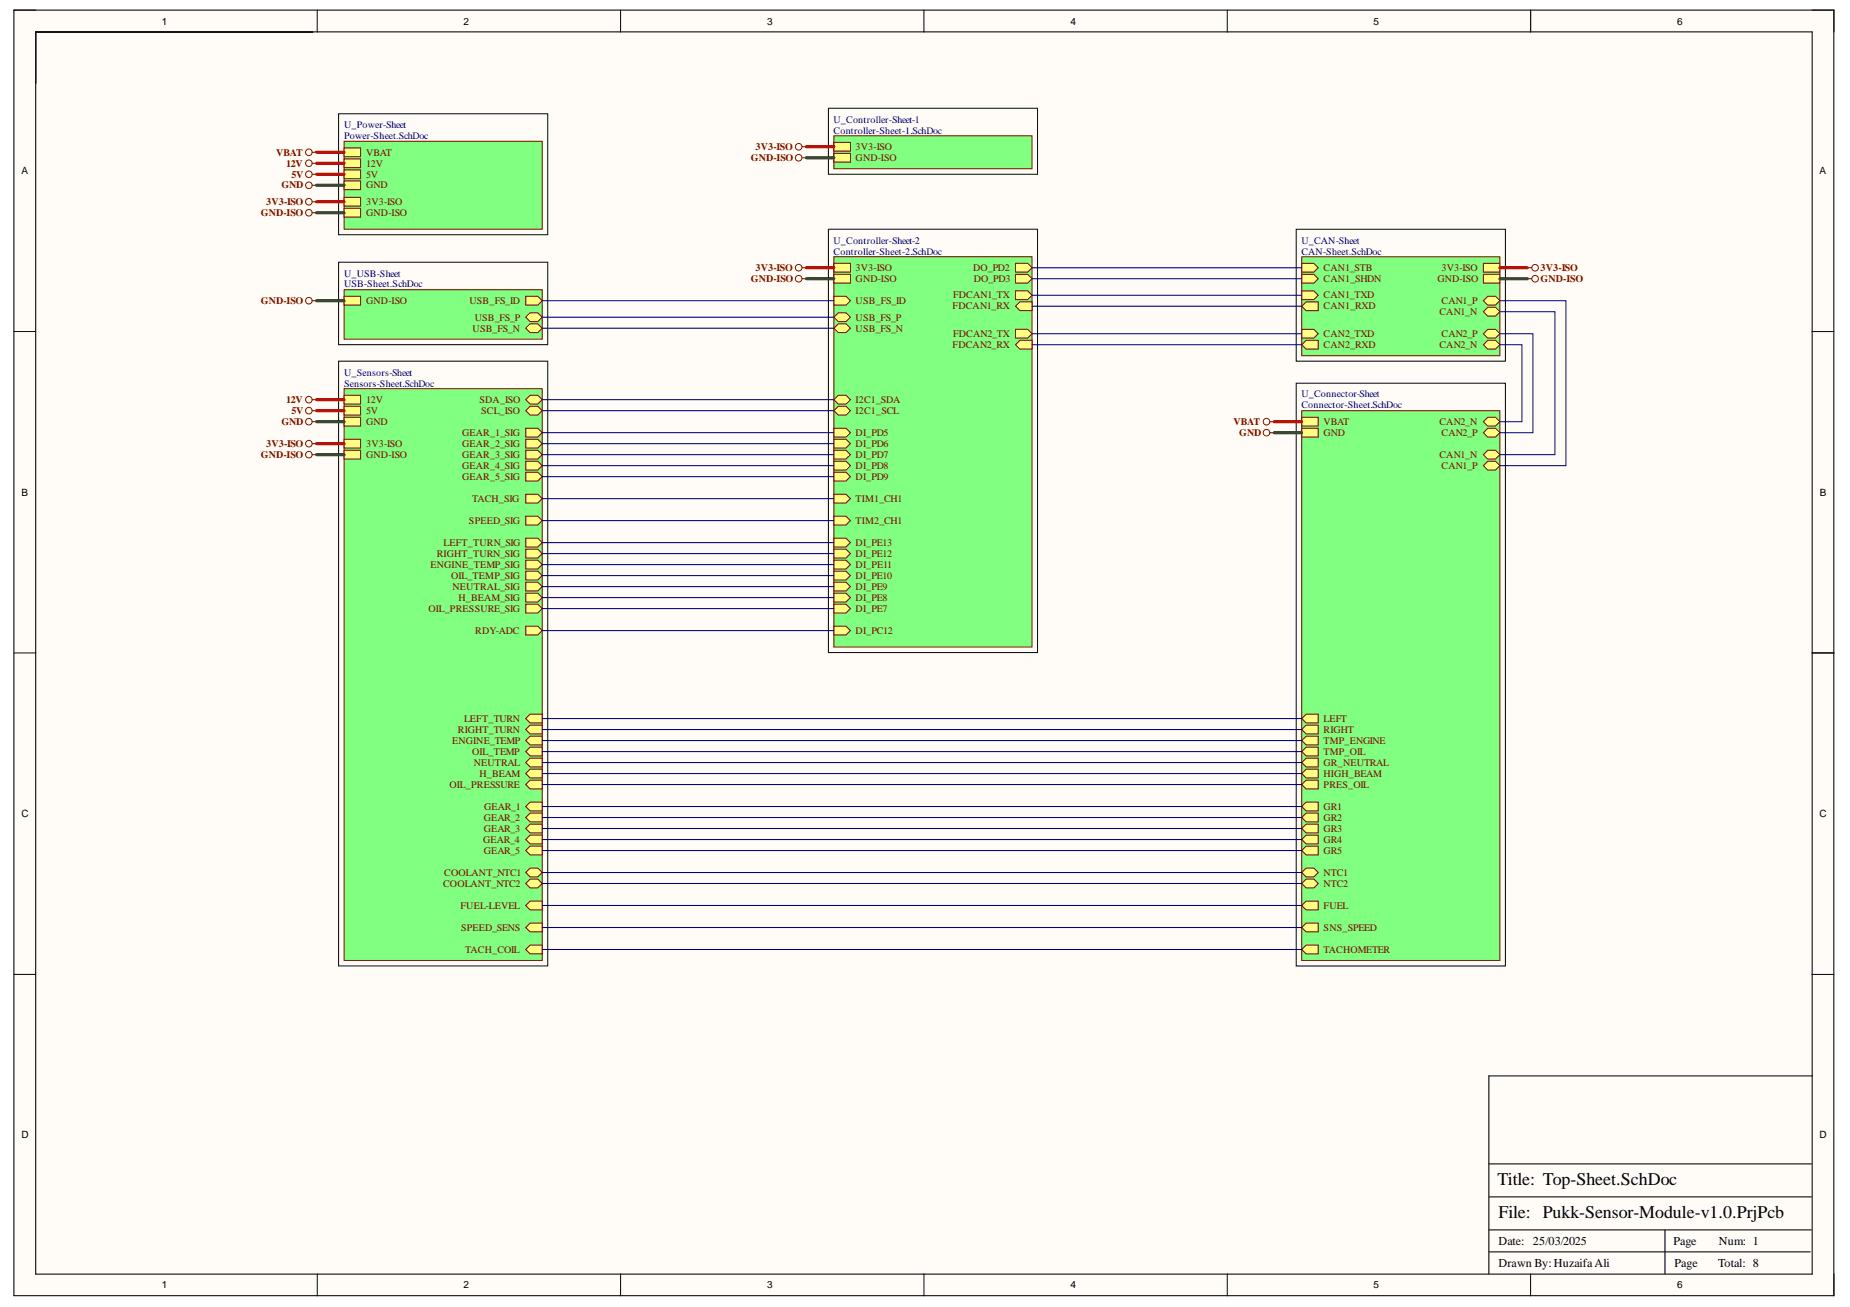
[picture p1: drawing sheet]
<svg xmlns="http://www.w3.org/2000/svg" width="297mm" height="210mm" viewBox="0 0 297 210" stroke-linecap="round" stroke-linejoin="round" font-family="sans-serif">
<defs><g id="words">
<g font-size="2.9">
<text x="240.4" y="190.4">Title: Top-Sheet.SchDoc</text>
<text x="240.6" y="195.7">File: Pukk-Sensor-Module-v1.0.PrjPcb</text>
</g>
<g font-size="1.9">
<text x="240.6" y="203.5">Drawn By:HuzaifaAli</text>
<text x="240.6" y="199.9">Date: 25/03/2025</text>
<text x="268.7" y="199.9">Page</text>
<text x="268.9" y="203.5">Page</text>
<text x="275.9" y="203.5">Total: 8</text>
<text x="276" y="199.9">Num: 1</text>
</g>
<g font-size="1.6">
<text x="26" y="4">1</text>
<text x="74.4" y="4">2</text>
<text x="123.2" y="4">3</text>
<text x="171.9" y="4">4</text>
<text x="220.5" y="4">5</text>
<text x="269.3" y="4">6</text>
<text x="3.5" y="28">A</text>
<text x="292.1" y="28">A</text>
<text x="3.5" y="79.6">B</text>
<text x="292.2" y="79.6">B</text>
<text x="3.5" y="131.3">C</text>
<text x="292.1" y="131.3">C</text>
<text x="3.5" y="182.8">D</text>
<text x="292.1" y="182.8">D</text>
<text x="26" y="206.9">1</text>
<text x="74.4" y="206.9">2</text>
<text x="123.2" y="206.9">3</text>
<text x="171.9" y="206.9">4</text>
<text x="220.5" y="206.9">5</text>
<text x="269.3" y="206.9">6</text>
</g>
<g font-size="1.6" fill="#000080">
<text x="55.2" y="20.6">U_Power-Sheet</text>
<text x="55.2" y="22.3">Power-Sheet.SchDoc</text>
<text x="133.8" y="19.7">U_Controller-Sheet-1</text>
<text x="133.8" y="21.5">Controller-Sheet-1.SchDoc</text>
<text x="133.8" y="39.1">U_Controller-Sheet-2</text>
<text x="133.8" y="40.9">Controller-Sheet-2.SchDoc</text>
<text x="209" y="39.1">U_CAN-Sheet</text>
<text x="209" y="40.9">CAN-Sheet.SchDoc</text>
<text x="55.2" y="44.5">U_USB-Sheet</text>
<text x="55.2" y="46.1">USB-Sheet.SchDoc</text>
<text x="55.2" y="60.4">U_Sensors-Sheet</text>
<text x="55.2" y="62.1">Sensors-Sheet.SchDoc</text>
<text x="209" y="63.8">U_Connector-Sheet</text>
<text x="209" y="65.6">Connector-Sheet.SchDoc</text>
</g>
<g font-size="1.6" fill="#800000">
<text x="44.3" y="25">VBAT</text>
<text x="45.9" y="26.8">12V</text>
<text x="46.8" y="28.6">5V</text>
<text x="58.8" y="26.8">12V</text>
<text x="58.8" y="25">VBAT</text>
<text x="58.8" y="28.6">5V</text>
<text x="120.6" y="25.9">GND-ISO</text>
<text x="121.3" y="24.1">3V3-ISO</text>
<text x="137.4" y="24.1">3V3-ISO</text>
<text x="137.4" y="25.9">GND-ISO</text>
<text x="41.9" y="34.7">GND-ISO</text>
<text x="42.7" y="33">3V3-ISO</text>
<text x="45.2" y="30.3">GND</text>
<text x="58.8" y="30.3">GND</text>
<text x="58.8" y="33">3V3-ISO</text>
<text x="58.8" y="34.7">GND-ISO</text>
<text x="120.6" y="45.3">GND-ISO</text>
<text x="121.3" y="43.5">3V3-ISO</text>
<text x="137.4" y="43.5">3V3-ISO</text>
<text x="137.4" y="45.3">GND-ISO</text>
<text x="153" y="47.9">FDCAN1_TX</text>
<text x="156.3" y="43.5">DO_PD2</text>
<text x="156.3" y="45.3">DO_PD3</text>
<text x="212.5" y="43.5">CAN1_STB</text>
<text x="212.5" y="47.9">CAN1_TXD</text>
<text x="212.5" y="45.3">CAN1_SHDN</text>
<text x="230.8" y="45.3">GND-ISO</text>
<text x="231.5" y="43.5">3V3-ISO</text>
<text x="247.4" y="45.3">GND-ISO</text>
<text x="247.4" y="43.5">3V3-ISO</text>
<text x="41.9" y="48.9">GND-ISO</text>
<text x="58.8" y="48.9">GND-ISO</text>
<text x="75.4" y="48.9">USB_FS_ID</text>
<text x="75.9" y="53.3">USB_FS_N</text>
<text x="76.2" y="51.5">USB_FS_P</text>
<text x="137.4" y="48.9">USB_FS_ID</text>
<text x="137.4" y="53.3">USB_FS_N</text>
<text x="137.4" y="51.5">USB_FS_P</text>
<text x="153" y="49.7">FDCAN1_RX</text>
<text x="212.5" y="49.7">CAN1_RXD</text>
<text x="231.1" y="50.6">CAN1_N</text>
<text x="231.5" y="48.9">CAN1_P</text>
<text x="153" y="55.9">FDCAN2_RX</text>
<text x="153" y="54.2">FDCAN2_TX</text>
<text x="212.5" y="54.2">CAN2_TXD</text>
<text x="212.5" y="55.9">CAN2_RXD</text>
<text x="231.1" y="55.9">CAN2_N</text>
<text x="231.5" y="54.2">CAN2_P</text>
<text x="45.9" y="64.7">12V</text>
<text x="58.8" y="64.7">12V</text>
<text x="77" y="64.7">SDA_ISO</text>
<text x="137.4" y="64.7">I2C1_SDA</text>
<text x="42.7" y="71.8">3V3-ISO</text>
<text x="45.2" y="68.3">GND</text>
<text x="46.8" y="66.5">5V</text>
<text x="58.8" y="68.3">GND</text>
<text x="58.8" y="71.8">3V3-ISO</text>
<text x="58.8" y="66.5">5V</text>
<text x="74.2" y="70.1">GEAR_1_SIG</text>
<text x="74.2" y="71.8">GEAR_2_SIG</text>
<text x="77.2" y="66.5">SCL_ISO</text>
<text x="137.4" y="66.5">I2C1_SCL</text>
<text x="137.4" y="70.1">DI_PD5</text>
<text x="137.4" y="71.8">DI_PD6</text>
<text x="198" y="68.3">VBAT</text>
<text x="199" y="70.1">GND</text>
<text x="212.5" y="70.1">GND</text>
<text x="212.5" y="68.3">VBAT</text>
<text x="231.1" y="68.3">CAN2_N</text>
<text x="231.5" y="70.1">CAN2_P</text>
<text x="41.9" y="73.5">GND-ISO</text>
<text x="58.8" y="73.5">GND-ISO</text>
<text x="74.2" y="75.3">GEAR_4_SIG</text>
<text x="74.2" y="77.1">GEAR_5_SIG</text>
<text x="74.2" y="73.5">GEAR_3_SIG</text>
<text x="137.4" y="73.5">DI_PD7</text>
<text x="137.4" y="75.3">DI_PD8</text>
<text x="137.4" y="77.1">DI_PD9</text>
<text x="231.1" y="73.5">CAN1_N</text>
<text x="231.5" y="75.3">CAN1_P</text>
<text x="75.8" y="80.6">TACH_SIG</text>
<text x="137.4" y="80.6">TIM1_CH1</text>
<text x="70.1" y="89.4">RIGHT_TURN_SIG</text>
<text x="71.2" y="87.7">LEFT_TURN_SIG</text>
<text x="75.3" y="84.2">SPEED_SIG</text>
<text x="137.4" y="84.2">TIM2_CH1</text>
<text x="137.4" y="89.4">DI_PE12</text>
<text x="137.4" y="87.7">DI_PE13</text>
<text x="69.1" y="91.2">ENGINE_TEMP_SIG</text>
<text x="72.4" y="93">OIL_TEMP_SIG</text>
<text x="72.7" y="94.8">NEUTRAL_SIG</text>
<text x="137.4" y="94.8">DI_PE9</text>
<text x="137.4" y="93">DI_PE10</text>
<text x="137.4" y="91.2">DI_PE11</text>
<text x="68.8" y="98.3">OIL_PRESSURE_SIG</text>
<text x="73.6" y="96.5">H_BEAM_SIG</text>
<text x="76.3" y="101.9">RDY-ADC</text>
<text x="137.4" y="101.9">DI_PC12</text>
<text x="137.4" y="98.3">DI_PE7</text>
<text x="137.4" y="96.5">DI_PE8</text>
<text x="72.6" y="119.4">ENGINE_TEMP</text>
<text x="73.5" y="117.7">RIGHT_TURN</text>
<text x="74.5" y="116">LEFT_TURN</text>
<text x="212.5" y="116">LEFT</text>
<text x="212.5" y="117.7">RIGHT</text>
<text x="212.5" y="119.4">TMP_ENGINE</text>
<text x="75.8" y="121.2">OIL_TEMP</text>
<text x="76.1" y="123">NEUTRAL</text>
<text x="77" y="124.8">H_BEAM</text>
<text x="212.5" y="121.2">TMP_OIL</text>
<text x="212.5" y="123">GR_NEUTRAL</text>
<text x="212.5" y="124.8">HIGH_BEAM</text>
<text x="72.2" y="126.5">OIL_PRESSURE</text>
<text x="77.7" y="131.9">GEAR_2</text>
<text x="77.7" y="130.1">GEAR_1</text>
<text x="212.5" y="130.1">GR1</text>
<text x="212.5" y="131.9">GR2</text>
<text x="212.5" y="126.5">PRES_OIL</text>
<text x="77.6" y="135.4">GEAR_4</text>
<text x="77.7" y="137.1">GEAR_5</text>
<text x="77.7" y="133.6">GEAR_3</text>
<text x="212.5" y="133.6">GR3</text>
<text x="212.5" y="135.4">GR4</text>
<text x="212.5" y="137.1">GR5</text>
<text x="71.1" y="142.4">COOLANT_NTC2</text>
<text x="71.3" y="140.7">COOLANT_NTC1</text>
<text x="212.5" y="140.7">NTC1</text>
<text x="212.5" y="142.4">NTC2</text>
<text x="73.9" y="146">FUEL-LEVEL</text>
<text x="74" y="149.5">SPEED_SENS</text>
<text x="212.5" y="149.5">SNS_SPEED</text>
<text x="212.5" y="146">FUEL</text>
<text x="74.7" y="153">TACH_COIL</text>
<text x="212.5" y="153">TACHOMETER</text>
</g>
</g></defs>
<g fill="#fffcf8">
<path d="M2.2 1.6h292.3v206.5h-292.3z" fill-rule="evenodd"/>
<path d="M5.8 5.2h285.1v199.4h-285.1z" fill-rule="evenodd"/>
</g>
<g fill="none" stroke="#000" stroke-width=".16">
<path d="M2.2 1.6h3.6M50.9 1.6v3.6M99.6 1.6v3.6M148.3 1.6v3.6M197 1.6v3.6M245.8 1.6v3.6M290.9 1.6h3.6v3.6M2.2 53.2h3.6M290.9 53.3h3.6M2.2 104.9h3.6M290.9 104.9h3.6M2.2 156.5h3.6"/>
<path d="M290.9 156.5h3.6M50.9 204.6v3.5M99.6 204.6v3.5M148.4 204.6v3.5M197 204.6v3.5M245.8 204.6v3.5M294.5 204.6v3.5"/>
</g>
<path d="M2.2 1.6h292.2v206.5h-292.2zM5.7 5.1h285.3v199.5h-285.3zM245.8 1.6v3.5M291 104.9h3.5M291 172.8h-51.9v31.8M239.1 197.5h51.7M239.1 192.2h51.7M239.1 186.9h51.7M267.3 197.5v7.1M239.1 201.1h51.6" fill="none" stroke="#000" stroke-width=".17"/>
<path d="M55.2 22.7h31.9v14.1h-31.9z" fill-rule="evenodd" fill="#80ff80"/>
<path d="M55.2 22.7h31.9v14.1h-31.9z" fill="none" stroke="#800000" stroke-width=".16"/>
<path d="M55.2 29h2.7v1.5h-2.7z" fill-rule="evenodd" fill="#ffff80"/>
<path d="M55.2 29h2.7v1.5h-2.7z" fill="none" stroke="#800000" stroke-width=".16"/>
<path d="M55.2 31.7h2.7v1.4h-2.7z" fill-rule="evenodd" fill="#ffff80"/>
<path d="M55.2 31.7h2.7v1.4h-2.7z" fill="none" stroke="#800000" stroke-width=".16"/>
<path d="M55.2 25.5h2.7v1.4h-2.7z" fill-rule="evenodd" fill="#ffff80"/>
<path d="M55.2 25.5h2.7v1.4h-2.7z" fill="none" stroke="#800000" stroke-width=".16"/>
<path d="M55.2 23.7h2.7v1.5h-2.7z" fill-rule="evenodd" fill="#ffff80"/>
<path d="M55.2 23.7h2.7v1.5h-2.7z" fill="none" stroke="#800000" stroke-width=".16"/>
<path d="M55.2 33.5h2.7v1.4h-2.7z" fill-rule="evenodd" fill="#ffff80"/>
<path d="M55.2 33.5h2.7v1.4h-2.7z" fill="none" stroke="#800000" stroke-width=".16"/>
<path d="M55.2 27.3h2.7v1.4h-2.7z" fill-rule="evenodd" fill="#ffff80"/>
<path d="M55.2 27.3h2.7v1.4h-2.7z" fill="none" stroke="#800000" stroke-width=".16"/>
<path d="M133.9 21.8h31.8v5.3h-31.8z" fill-rule="evenodd" fill="#80ff80"/>
<path d="M133.9 21.8h31.8v5.3h-31.8z" fill="none" stroke="#800000" stroke-width=".16"/>
<path d="M133.9 22.9h2.6v1.4h-2.6z" fill-rule="evenodd" fill="#ffff80"/>
<path d="M133.9 22.9h2.6v1.4h-2.6z" fill="none" stroke="#800000" stroke-width=".16"/>
<path d="M133.9 24.6h2.6v1.4h-2.6z" fill-rule="evenodd" fill="#ffff80"/>
<path d="M133.9 24.6h2.6v1.4h-2.6z" fill="none" stroke="#800000" stroke-width=".16"/>
<path d="M133.9 41.2h31.8v62.7h-31.8z" fill-rule="evenodd" fill="#80ff80"/>
<path d="M133.9 41.2h31.8v62.7h-31.8z" fill="none" stroke="#800000" stroke-width=".16"/>
<path d="M133.9 47.6h1.9l.7 .7-.7 .7h-1.9z" fill-rule="evenodd" fill="#ffff80"/>
<path d="M133.9 47.6h1.9l.7 .7-.7 .7h-1.9z" fill="none" stroke="#800000" stroke-width=".16"/>
<path d="M133.9 52.7l.7-.7h1.2l.7 .7-.7 .7h-1.2z" fill-rule="evenodd" fill="#ffff80"/>
<path d="M133.9 52.7l.7-.7h1.2l.7 .7-.7 .7h-1.2z" fill="none" stroke="#800000" stroke-width=".16"/>
<path d="M133.9 50.9l.7-.7h1.2l.7 .7-.7 .7h-1.2z" fill-rule="evenodd" fill="#ffff80"/>
<path d="M133.9 50.9l.7-.7h1.2l.7 .7-.7 .7h-1.2z" fill="none" stroke="#800000" stroke-width=".16"/>
<path d="M163.8 48.5h1.9v1.4h-1.9l-.7-.7z" fill-rule="evenodd" fill="#ffff80"/>
<path d="M163.8 48.5h1.9v1.4h-1.9l-.7-.7z" fill="none" stroke="#800000" stroke-width=".16"/>
<path d="M163.1 46.7h1.9l.7 .7-.7 .7h-1.9z" fill-rule="evenodd" fill="#ffff80"/>
<path d="M163.1 46.7h1.9l.7 .7-.7 .7h-1.9z" fill="none" stroke="#800000" stroke-width=".16"/>
<path d="M163.8 54.7h1.9v1.4h-1.9l-.7-.7z" fill-rule="evenodd" fill="#ffff80"/>
<path d="M163.8 54.7h1.9v1.4h-1.9l-.7-.7z" fill="none" stroke="#800000" stroke-width=".16"/>
<path d="M163.1 52.9h1.9l.7 .7-.7 .7h-1.9z" fill-rule="evenodd" fill="#ffff80"/>
<path d="M163.1 52.9h1.9l.7 .7-.7 .7h-1.9z" fill="none" stroke="#800000" stroke-width=".16"/>
<path d="M163.1 42.3h1.9l.7 .7-.7 .7h-1.9z" fill-rule="evenodd" fill="#ffff80"/>
<path d="M163.1 42.3h1.9l.7 .7-.7 .7h-1.9z" fill="none" stroke="#800000" stroke-width=".16"/>
<path d="M133.9 64.2l.7-.7h1.2l.7 .7-.7 .7h-1.2z" fill-rule="evenodd" fill="#ffff80"/>
<path d="M133.9 64.2l.7-.7h1.2l.7 .7-.7 .7h-1.2z" fill="none" stroke="#800000" stroke-width=".16"/>
<path d="M133.9 66l.7-.8h1.2l.7 .8-.7 .7h-1.2z" fill-rule="evenodd" fill="#ffff80"/>
<path d="M133.9 66l.7-.8h1.2l.7 .8-.7 .7h-1.2z" fill="none" stroke="#800000" stroke-width=".16"/>
<path d="M133.9 68.8h1.9l.7 .7-.7 .7h-1.9z" fill-rule="evenodd" fill="#ffff80"/>
<path d="M133.9 68.8h1.9l.7 .7-.7 .7h-1.9z" fill="none" stroke="#800000" stroke-width=".16"/>
<path d="M133.9 70.5h1.9l.7 .7-.7 .8h-1.9z" fill-rule="evenodd" fill="#ffff80"/>
<path d="M133.9 70.5h1.9l.7 .7-.7 .8h-1.9z" fill="none" stroke="#800000" stroke-width=".16"/>
<path d="M133.9 72.3h1.9l.7 .7-.7 .7h-1.9z" fill-rule="evenodd" fill="#ffff80"/>
<path d="M133.9 72.3h1.9l.7 .7-.7 .7h-1.9z" fill="none" stroke="#800000" stroke-width=".16"/>
<path d="M133.9 74.1h1.9l.7 .7-.7 .7h-1.9z" fill-rule="evenodd" fill="#ffff80"/>
<path d="M133.9 74.1h1.9l.7 .7-.7 .7h-1.9z" fill="none" stroke="#800000" stroke-width=".16"/>
<path d="M133.9 75.8h1.9l.7 .7-.7 .8h-1.9z" fill-rule="evenodd" fill="#ffff80"/>
<path d="M133.9 75.8h1.9l.7 .7-.7 .8h-1.9z" fill="none" stroke="#800000" stroke-width=".16"/>
<path d="M133.9 79.4h1.9l.7 .7-.7 .7h-1.9z" fill-rule="evenodd" fill="#ffff80"/>
<path d="M133.9 79.4h1.9l.7 .7-.7 .7h-1.9z" fill="none" stroke="#800000" stroke-width=".16"/>
<path d="M133.9 82.9h1.9l.7 .7-.7 .7h-1.9z" fill-rule="evenodd" fill="#ffff80"/>
<path d="M133.9 82.9h1.9l.7 .7-.7 .7h-1.9z" fill="none" stroke="#800000" stroke-width=".16"/>
<path d="M133.9 100.6h1.9l.7 .7-.7 .7h-1.9z" fill-rule="evenodd" fill="#ffff80"/>
<path d="M133.9 100.6h1.9l.7 .7-.7 .7h-1.9z" fill="none" stroke="#800000" stroke-width=".16"/>
<path d="M133.9 97h1.9l.7 .7-.7 .7h-1.9z" fill-rule="evenodd" fill="#ffff80"/>
<path d="M133.9 97h1.9l.7 .7-.7 .7h-1.9z" fill="none" stroke="#800000" stroke-width=".16"/>
<path d="M133.9 95.3h1.9l.7 .7-.7 .7h-1.9z" fill-rule="evenodd" fill="#ffff80"/>
<path d="M133.9 95.3h1.9l.7 .7-.7 .7h-1.9z" fill="none" stroke="#800000" stroke-width=".16"/>
<path d="M133.9 93.5h1.9l.7 .7-.7 .7h-1.9z" fill-rule="evenodd" fill="#ffff80"/>
<path d="M133.9 93.5h1.9l.7 .7-.7 .7h-1.9z" fill="none" stroke="#800000" stroke-width=".16"/>
<path d="M133.9 91.7h1.9l.7 .7-.7 .7h-1.9z" fill-rule="evenodd" fill="#ffff80"/>
<path d="M133.9 91.7h1.9l.7 .7-.7 .7h-1.9z" fill="none" stroke="#800000" stroke-width=".16"/>
<path d="M133.9 90h1.9l.7 .7-.7 .7h-1.9z" fill-rule="evenodd" fill="#ffff80"/>
<path d="M133.9 90h1.9l.7 .7-.7 .7h-1.9z" fill="none" stroke="#800000" stroke-width=".16"/>
<path d="M133.9 88.2h1.9l.7 .7-.7 .7h-1.9z" fill-rule="evenodd" fill="#ffff80"/>
<path d="M133.9 88.2h1.9l.7 .7-.7 .7h-1.9z" fill="none" stroke="#800000" stroke-width=".16"/>
<path d="M133.9 86.4h1.9l.7 .7-.7 .7h-1.9z" fill-rule="evenodd" fill="#ffff80"/>
<path d="M133.9 86.4h1.9l.7 .7-.7 .7h-1.9z" fill="none" stroke="#800000" stroke-width=".16"/>
<path d="M133.9 42.3h2.6v1.4h-2.6z" fill-rule="evenodd" fill="#ffff80"/>
<path d="M133.9 42.3h2.6v1.4h-2.6z" fill="none" stroke="#800000" stroke-width=".16"/>
<path d="M133.9 44.1h2.6v1.4h-2.6z" fill-rule="evenodd" fill="#ffff80"/>
<path d="M133.9 44.1h2.6v1.4h-2.6z" fill="none" stroke="#800000" stroke-width=".16"/>
<path d="M163.1 44.1h1.9l.7 .7-.7 .7h-1.9z" fill-rule="evenodd" fill="#ffff80"/>
<path d="M163.1 44.1h1.9l.7 .7-.7 .7h-1.9z" fill="none" stroke="#800000" stroke-width=".16"/>
<path d="M55.2 46.5h31.9v8h-31.9z" fill-rule="evenodd" fill="#80ff80"/>
<path d="M55.2 46.5h31.9v8h-31.9z" fill="none" stroke="#800000" stroke-width=".16"/>
<path d="M84.4 47.6h2l.7 .7-.7 .7h-2z" fill-rule="evenodd" fill="#ffff80"/>
<path d="M84.4 47.6h2l.7 .7-.7 .7h-2z" fill="none" stroke="#800000" stroke-width=".16"/>
<path d="M84.4 52.7l.7-.7h1.3l.7 .7-.7 .7h-1.3z" fill-rule="evenodd" fill="#ffff80"/>
<path d="M84.4 52.7l.7-.7h1.3l.7 .7-.7 .7h-1.3z" fill="none" stroke="#800000" stroke-width=".16"/>
<path d="M84.4 50.9l.7-.7h1.3l.7 .7-.7 .7h-1.3z" fill-rule="evenodd" fill="#ffff80"/>
<path d="M84.4 50.9l.7-.7h1.3l.7 .7-.7 .7h-1.3z" fill="none" stroke="#800000" stroke-width=".16"/>
<path d="M55.2 47.6h2.7v1.4h-2.7z" fill-rule="evenodd" fill="#ffff80"/>
<path d="M55.2 47.6h2.7v1.4h-2.7z" fill="none" stroke="#800000" stroke-width=".16"/>
<path d="M209 41.2h31.8v15.9h-31.8z" fill-rule="evenodd" fill="#80ff80"/>
<path d="M209 41.2h31.8v15.9h-31.8z" fill="none" stroke="#800000" stroke-width=".16"/>
<path d="M209 42.3h2l.7 .7-.7 .7h-2z" fill-rule="evenodd" fill="#ffff80"/>
<path d="M209 42.3h2l.7 .7-.7 .7h-2z" fill="none" stroke="#800000" stroke-width=".16"/>
<path d="M209 46.7h2l.7 .7-.7 .7h-2z" fill-rule="evenodd" fill="#ffff80"/>
<path d="M209 46.7h2l.7 .7-.7 .7h-2z" fill="none" stroke="#800000" stroke-width=".16"/>
<path d="M209 49.2l.7-.7h2v1.4h-2z" fill-rule="evenodd" fill="#ffff80"/>
<path d="M209 49.2l.7-.7h2v1.4h-2z" fill="none" stroke="#800000" stroke-width=".16"/>
<path d="M209 44.1h2l.7 .7-.7 .7h-2z" fill-rule="evenodd" fill="#ffff80"/>
<path d="M209 44.1h2l.7 .7-.7 .7h-2z" fill="none" stroke="#800000" stroke-width=".16"/>
<path d="M209 52.9h2l.7 .7-.7 .7h-2z" fill-rule="evenodd" fill="#ffff80"/>
<path d="M209 52.9h2l.7 .7-.7 .7h-2z" fill="none" stroke="#800000" stroke-width=".16"/>
<path d="M209 55.4l.7-.7h2v1.4h-2z" fill-rule="evenodd" fill="#ffff80"/>
<path d="M209 55.4l.7-.7h2v1.4h-2z" fill="none" stroke="#800000" stroke-width=".16"/>
<path d="M238.2 42.3h2.6v1.4h-2.6z" fill-rule="evenodd" fill="#ffff80"/>
<path d="M238.2 42.3h2.6v1.4h-2.6z" fill="none" stroke="#800000" stroke-width=".16"/>
<path d="M238.2 44.1h2.6v1.4h-2.6z" fill-rule="evenodd" fill="#ffff80"/>
<path d="M238.2 44.1h2.6v1.4h-2.6z" fill="none" stroke="#800000" stroke-width=".16"/>
<path d="M238.9 47.6h1.2l.7 .7-.7 .7h-1.2l-.7-.7z" fill-rule="evenodd" fill="#ffff80"/>
<path d="M238.9 47.6h1.2l.7 .7-.7 .7h-1.2l-.7-.7z" fill="none" stroke="#800000" stroke-width=".16"/>
<path d="M238.9 49.4h1.2l.7 .7-.7 .7h-1.2l-.7-.7z" fill-rule="evenodd" fill="#ffff80"/>
<path d="M238.9 49.4h1.2l.7 .7-.7 .7h-1.2l-.7-.7z" fill="none" stroke="#800000" stroke-width=".16"/>
<path d="M238.9 52.9h1.2l.7 .7-.7 .7h-1.2l-.7-.7z" fill-rule="evenodd" fill="#ffff80"/>
<path d="M238.9 52.9h1.2l.7 .7-.7 .7h-1.2l-.7-.7z" fill="none" stroke="#800000" stroke-width=".16"/>
<path d="M238.9 54.7h1.2l.7 .7-.7 .7h-1.2l-.7-.7z" fill-rule="evenodd" fill="#ffff80"/>
<path d="M238.9 54.7h1.2l.7 .7-.7 .7h-1.2l-.7-.7z" fill="none" stroke="#800000" stroke-width=".16"/>
<path d="M55.2 62.4h31.9v91.9h-31.9z" fill-rule="evenodd" fill="#80ff80"/>
<path d="M55.2 62.4h31.9v91.9h-31.9z" fill="none" stroke="#800000" stroke-width=".16"/>
<path d="M84.4 145.4l.7-.7h2v1.4h-2z" fill-rule="evenodd" fill="#ffff80"/>
<path d="M84.4 145.4l.7-.7h2v1.4h-2z" fill="none" stroke="#800000" stroke-width=".16"/>
<path d="M84.4 152.5l.7-.7h2v1.4h-2z" fill-rule="evenodd" fill="#ffff80"/>
<path d="M84.4 152.5l.7-.7h2v1.4h-2z" fill="none" stroke="#800000" stroke-width=".16"/>
<path d="M84.4 79.4h2l.7 .7-.7 .7h-2z" fill-rule="evenodd" fill="#ffff80"/>
<path d="M84.4 79.4h2l.7 .7-.7 .7h-2z" fill="none" stroke="#800000" stroke-width=".16"/>
<path d="M84.4 82.9h2l.7 .7-.7 .7h-2z" fill-rule="evenodd" fill="#ffff80"/>
<path d="M84.4 82.9h2l.7 .7-.7 .7h-2z" fill="none" stroke="#800000" stroke-width=".16"/>
<path d="M84.4 149l.7-.8h2v1.5h-2z" fill-rule="evenodd" fill="#ffff80"/>
<path d="M84.4 149l.7-.8h2v1.5h-2z" fill="none" stroke="#800000" stroke-width=".16"/>
<path d="M84.4 100.6h2l.7 .7-.7 .7h-2z" fill-rule="evenodd" fill="#ffff80"/>
<path d="M84.4 100.6h2l.7 .7-.7 .7h-2z" fill="none" stroke="#800000" stroke-width=".16"/>
<path d="M84.4 115.4l.7-.7h2v1.4h-2z" fill-rule="evenodd" fill="#ffff80"/>
<path d="M84.4 115.4l.7-.7h2v1.4h-2z" fill="none" stroke="#800000" stroke-width=".16"/>
<path d="M84.4 122.5l.7-.7h2v1.4h-2z" fill-rule="evenodd" fill="#ffff80"/>
<path d="M84.4 122.5l.7-.7h2v1.4h-2z" fill="none" stroke="#800000" stroke-width=".16"/>
<path d="M84.4 117.2l.7-.7h2v1.4h-2z" fill-rule="evenodd" fill="#ffff80"/>
<path d="M84.4 117.2l.7-.7h2v1.4h-2z" fill="none" stroke="#800000" stroke-width=".16"/>
<path d="M84.4 124.2l.7-.7h2v1.4h-2z" fill-rule="evenodd" fill="#ffff80"/>
<path d="M84.4 124.2l.7-.7h2v1.4h-2z" fill="none" stroke="#800000" stroke-width=".16"/>
<path d="M84.4 126l.7-.7h2v1.4h-2z" fill-rule="evenodd" fill="#ffff80"/>
<path d="M84.4 126l.7-.7h2v1.4h-2z" fill="none" stroke="#800000" stroke-width=".16"/>
<path d="M84.4 118.9l.7-.7h2v1.4h-2z" fill-rule="evenodd" fill="#ffff80"/>
<path d="M84.4 118.9l.7-.7h2v1.4h-2z" fill="none" stroke="#800000" stroke-width=".16"/>
<path d="M84.4 120.7l.7-.7h2v1.4h-2z" fill-rule="evenodd" fill="#ffff80"/>
<path d="M84.4 120.7l.7-.7h2v1.4h-2z" fill="none" stroke="#800000" stroke-width=".16"/>
<path d="M84.4 93.5h2l.7 .7-.7 .7h-2z" fill-rule="evenodd" fill="#ffff80"/>
<path d="M84.4 93.5h2l.7 .7-.7 .7h-2z" fill="none" stroke="#800000" stroke-width=".16"/>
<path d="M84.4 86.4h2l.7 .7-.7 .7h-2z" fill-rule="evenodd" fill="#ffff80"/>
<path d="M84.4 86.4h2l.7 .7-.7 .7h-2z" fill="none" stroke="#800000" stroke-width=".16"/>
<path d="M84.4 88.2h2l.7 .7-.7 .7h-2z" fill-rule="evenodd" fill="#ffff80"/>
<path d="M84.4 88.2h2l.7 .7-.7 .7h-2z" fill="none" stroke="#800000" stroke-width=".16"/>
<path d="M84.4 95.3h2l.7 .7-.7 .7h-2z" fill-rule="evenodd" fill="#ffff80"/>
<path d="M84.4 95.3h2l.7 .7-.7 .7h-2z" fill="none" stroke="#800000" stroke-width=".16"/>
<path d="M84.4 90h2l.7 .7-.7 .7h-2z" fill-rule="evenodd" fill="#ffff80"/>
<path d="M84.4 90h2l.7 .7-.7 .7h-2z" fill="none" stroke="#800000" stroke-width=".16"/>
<path d="M84.4 97h2l.7 .7-.7 .7h-2z" fill-rule="evenodd" fill="#ffff80"/>
<path d="M84.4 97h2l.7 .7-.7 .7h-2z" fill="none" stroke="#800000" stroke-width=".16"/>
<path d="M84.4 91.7h2l.7 .7-.7 .7h-2z" fill-rule="evenodd" fill="#ffff80"/>
<path d="M84.4 91.7h2l.7 .7-.7 .7h-2z" fill="none" stroke="#800000" stroke-width=".16"/>
<path d="M84.4 134.8l.7-.7h2v1.4h-2z" fill-rule="evenodd" fill="#ffff80"/>
<path d="M84.4 134.8l.7-.7h2v1.4h-2z" fill="none" stroke="#800000" stroke-width=".16"/>
<path d="M84.4 136.6l.7-.7h2v1.4h-2z" fill-rule="evenodd" fill="#ffff80"/>
<path d="M84.4 136.6l.7-.7h2v1.4h-2z" fill="none" stroke="#800000" stroke-width=".16"/>
<path d="M84.4 129.5l.7-.7h2v1.4h-2z" fill-rule="evenodd" fill="#ffff80"/>
<path d="M84.4 129.5l.7-.7h2v1.4h-2z" fill="none" stroke="#800000" stroke-width=".16"/>
<path d="M84.4 131.3l.7-.7h2v1.4h-2z" fill-rule="evenodd" fill="#ffff80"/>
<path d="M84.4 131.3l.7-.7h2v1.4h-2z" fill="none" stroke="#800000" stroke-width=".16"/>
<path d="M84.4 133.1l.7-.7h2v1.4h-2z" fill-rule="evenodd" fill="#ffff80"/>
<path d="M84.4 133.1l.7-.7h2v1.4h-2z" fill="none" stroke="#800000" stroke-width=".16"/>
<path d="M84.4 74.1h2l.7 .7-.7 .7h-2z" fill-rule="evenodd" fill="#ffff80"/>
<path d="M84.4 74.1h2l.7 .7-.7 .7h-2z" fill="none" stroke="#800000" stroke-width=".16"/>
<path d="M84.4 75.8h2l.7 .7-.7 .8h-2z" fill-rule="evenodd" fill="#ffff80"/>
<path d="M84.4 75.8h2l.7 .7-.7 .8h-2z" fill="none" stroke="#800000" stroke-width=".16"/>
<path d="M84.4 68.8h2l.7 .7-.7 .7h-2z" fill-rule="evenodd" fill="#ffff80"/>
<path d="M84.4 68.8h2l.7 .7-.7 .7h-2z" fill="none" stroke="#800000" stroke-width=".16"/>
<path d="M84.4 70.5h2l.7 .7-.7 .8h-2z" fill-rule="evenodd" fill="#ffff80"/>
<path d="M84.4 70.5h2l.7 .7-.7 .8h-2z" fill="none" stroke="#800000" stroke-width=".16"/>
<path d="M84.4 72.3h2l.7 .7-.7 .7h-2z" fill-rule="evenodd" fill="#ffff80"/>
<path d="M84.4 72.3h2l.7 .7-.7 .7h-2z" fill="none" stroke="#800000" stroke-width=".16"/>
<path d="M84.4 141.9l.7-.7h1.3l.7 .7-.7 .7h-1.3z" fill-rule="evenodd" fill="#ffff80"/>
<path d="M84.4 141.9l.7-.7h1.3l.7 .7-.7 .7h-1.3z" fill="none" stroke="#800000" stroke-width=".16"/>
<path d="M84.4 140.1l.7-.7h1.3l.7 .7-.7 .7h-1.3z" fill-rule="evenodd" fill="#ffff80"/>
<path d="M84.4 140.1l.7-.7h1.3l.7 .7-.7 .7h-1.3z" fill="none" stroke="#800000" stroke-width=".16"/>
<path d="M55.2 67h2.7v1.4h-2.7z" fill-rule="evenodd" fill="#ffff80"/>
<path d="M55.2 67h2.7v1.4h-2.7z" fill="none" stroke="#800000" stroke-width=".16"/>
<path d="M55.2 70.5h2.7v1.5h-2.7z" fill-rule="evenodd" fill="#ffff80"/>
<path d="M55.2 70.5h2.7v1.5h-2.7z" fill="none" stroke="#800000" stroke-width=".16"/>
<path d="M55.2 63.5h2.7v1.4h-2.7z" fill-rule="evenodd" fill="#ffff80"/>
<path d="M55.2 63.5h2.7v1.4h-2.7z" fill="none" stroke="#800000" stroke-width=".16"/>
<path d="M55.2 72.3h2.7v1.4h-2.7z" fill-rule="evenodd" fill="#ffff80"/>
<path d="M55.2 72.3h2.7v1.4h-2.7z" fill="none" stroke="#800000" stroke-width=".16"/>
<path d="M55.2 65.2h2.7v1.5h-2.7z" fill-rule="evenodd" fill="#ffff80"/>
<path d="M55.2 65.2h2.7v1.5h-2.7z" fill="none" stroke="#800000" stroke-width=".16"/>
<path d="M84.4 64.2l.7-.7h1.3l.7 .7-.7 .7h-1.3z" fill-rule="evenodd" fill="#ffff80"/>
<path d="M84.4 64.2l.7-.7h1.3l.7 .7-.7 .7h-1.3z" fill="none" stroke="#800000" stroke-width=".16"/>
<path d="M84.4 66l.7-.8h1.3l.7 .8-.7 .7h-1.3z" fill-rule="evenodd" fill="#ffff80"/>
<path d="M84.4 66l.7-.8h1.3l.7 .8-.7 .7h-1.3z" fill="none" stroke="#800000" stroke-width=".16"/>
<path d="M209 66h31.8v88.3h-31.8z" fill-rule="evenodd" fill="#80ff80"/>
<path d="M209 66h31.8v88.3h-31.8z" fill="none" stroke="#800000" stroke-width=".16"/>
<path d="M209 68.8h2.7v1.4h-2.7z" fill-rule="evenodd" fill="#ffff80"/>
<path d="M209 68.8h2.7v1.4h-2.7z" fill="none" stroke="#800000" stroke-width=".16"/>
<path d="M209 67h2.7v1.4h-2.7z" fill-rule="evenodd" fill="#ffff80"/>
<path d="M209 67h2.7v1.4h-2.7z" fill="none" stroke="#800000" stroke-width=".16"/>
<path d="M238.9 74.1h1.2l.7 .7-.7 .7h-1.2l-.7-.7z" fill-rule="evenodd" fill="#ffff80"/>
<path d="M238.9 74.1h1.2l.7 .7-.7 .7h-1.2l-.7-.7z" fill="none" stroke="#800000" stroke-width=".16"/>
<path d="M238.9 72.3h1.2l.7 .7-.7 .7h-1.2l-.7-.7z" fill-rule="evenodd" fill="#ffff80"/>
<path d="M238.9 72.3h1.2l.7 .7-.7 .7h-1.2l-.7-.7z" fill="none" stroke="#800000" stroke-width=".16"/>
<path d="M238.9 68.8h1.2l.7 .7-.7 .7h-1.2l-.7-.7z" fill-rule="evenodd" fill="#ffff80"/>
<path d="M238.9 68.8h1.2l.7 .7-.7 .7h-1.2l-.7-.7z" fill="none" stroke="#800000" stroke-width=".16"/>
<path d="M238.9 67h1.2l.7 .7-.7 .7h-1.2l-.7-.7z" fill-rule="evenodd" fill="#ffff80"/>
<path d="M238.9 67h1.2l.7 .7-.7 .7h-1.2l-.7-.7z" fill="none" stroke="#800000" stroke-width=".16"/>
<path d="M209 152.5l.7-.7h2v1.4h-2z" fill-rule="evenodd" fill="#ffff80"/>
<path d="M209 152.5l.7-.7h2v1.4h-2z" fill="none" stroke="#800000" stroke-width=".16"/>
<path d="M209 149l.7-.7h2v1.4h-2z" fill-rule="evenodd" fill="#ffff80"/>
<path d="M209 149l.7-.7h2v1.4h-2z" fill="none" stroke="#800000" stroke-width=".16"/>
<path d="M209 145.4l.7-.7h2v1.4h-2z" fill-rule="evenodd" fill="#ffff80"/>
<path d="M209 145.4l.7-.7h2v1.4h-2z" fill="none" stroke="#800000" stroke-width=".16"/>
<path d="M209 140.1l.7-.7h1.3l.7 .7-.7 .7h-1.3z" fill-rule="evenodd" fill="#ffff80"/>
<path d="M209 140.1l.7-.7h1.3l.7 .7-.7 .7h-1.3z" fill="none" stroke="#800000" stroke-width=".16"/>
<path d="M209 141.9l.7-.7h1.3l.7 .7-.7 .7h-1.3z" fill-rule="evenodd" fill="#ffff80"/>
<path d="M209 141.9l.7-.7h1.3l.7 .7-.7 .7h-1.3z" fill="none" stroke="#800000" stroke-width=".16"/>
<path d="M209 129.5l.7-.7h2v1.4h-2z" fill-rule="evenodd" fill="#ffff80"/>
<path d="M209 129.5l.7-.7h2v1.4h-2z" fill="none" stroke="#800000" stroke-width=".16"/>
<path d="M209 131.3l.7-.7h2v1.4h-2z" fill-rule="evenodd" fill="#ffff80"/>
<path d="M209 131.3l.7-.7h2v1.4h-2z" fill="none" stroke="#800000" stroke-width=".16"/>
<path d="M209 133.1l.7-.7h2v1.4h-2z" fill-rule="evenodd" fill="#ffff80"/>
<path d="M209 133.1l.7-.7h2v1.4h-2z" fill="none" stroke="#800000" stroke-width=".16"/>
<path d="M209 134.8l.7-.7h2v1.4h-2z" fill-rule="evenodd" fill="#ffff80"/>
<path d="M209 134.8l.7-.7h2v1.4h-2z" fill="none" stroke="#800000" stroke-width=".16"/>
<path d="M209 136.6l.7-.7h2v1.4h-2z" fill-rule="evenodd" fill="#ffff80"/>
<path d="M209 136.6l.7-.7h2v1.4h-2z" fill="none" stroke="#800000" stroke-width=".16"/>
<path d="M209 115.4l.7-.7h2v1.4h-2z" fill-rule="evenodd" fill="#ffff80"/>
<path d="M209 115.4l.7-.7h2v1.4h-2z" fill="none" stroke="#800000" stroke-width=".16"/>
<path d="M209 117.2l.7-.7h2v1.4h-2z" fill-rule="evenodd" fill="#ffff80"/>
<path d="M209 117.2l.7-.7h2v1.4h-2z" fill="none" stroke="#800000" stroke-width=".16"/>
<path d="M209 118.9l.7-.7h2v1.4h-2z" fill-rule="evenodd" fill="#ffff80"/>
<path d="M209 118.9l.7-.7h2v1.4h-2z" fill="none" stroke="#800000" stroke-width=".16"/>
<path d="M209 120.7l.7-.7h2v1.4h-2z" fill-rule="evenodd" fill="#ffff80"/>
<path d="M209 120.7l.7-.7h2v1.4h-2z" fill="none" stroke="#800000" stroke-width=".16"/>
<path d="M209 122.5l.7-.7h2v1.4h-2z" fill-rule="evenodd" fill="#ffff80"/>
<path d="M209 122.5l.7-.7h2v1.4h-2z" fill="none" stroke="#800000" stroke-width=".16"/>
<path d="M209 124.2l.7-.7h2v1.4h-2z" fill-rule="evenodd" fill="#ffff80"/>
<path d="M209 124.2l.7-.7h2v1.4h-2z" fill="none" stroke="#800000" stroke-width=".16"/>
<path d="M209 126l.7-.7h2v1.4h-2z" fill-rule="evenodd" fill="#ffff80"/>
<g fill="none" stroke="#800000" stroke-width=".16">
<path d="M209 126l.7-.7h2v1.4h-2z"/>
<circle cx="49.6" cy="28" r=".53"/>
<circle cx="49.6" cy="34.2" r=".53"/>
<circle cx="49.6" cy="29.8" r=".53"/>
<circle cx="49.6" cy="26.2" r=".53"/>
<circle cx="49.6" cy="32.4" r=".53"/>
<circle cx="49.6" cy="24.5" r=".53"/>
<circle cx="128.2" cy="23.6" r=".53"/>
<circle cx="128.2" cy="25.3" r=".53"/>
<circle cx="49.6" cy="48.3" r=".53"/>
<circle cx="128.2" cy="43" r=".53"/>
<circle cx="128.2" cy="44.8" r=".53"/>
<circle cx="246.5" cy="43" r=".53"/>
<circle cx="246.5" cy="44.8" r=".53"/>
<circle cx="49.6" cy="67.7" r=".53"/>
<circle cx="49.6" cy="71.3" r=".53"/>
<circle cx="49.6" cy="73" r=".53"/>
<circle cx="49.6" cy="66" r=".53"/>
<circle cx="49.6" cy="64.2" r=".53"/>
<circle cx="203.4" cy="69.5" r=".53"/>
<circle cx="203.4" cy="67.7" r=".53"/>
</g>
<path d="M54.4 18.3h33.5v19.4h-33.5zM133 17.4h33.6v10.6h-33.6zM133 36.8h33.6v68h-33.6zM208.1 36.8h33.6v21.2h-33.6zM54.4 42.1h33.5v13.3h-33.5zM54.4 58h33.5v97.1h-33.5zM208.1 61.5h33.6v93.6h-33.6z" fill="none" stroke="#000" stroke-width=".16"/>
<g fill="none" stroke="#800000" stroke-width=".17">
<path d="M50.1 34.2h.7M50.1 32.4h.7M50.1 26.2h.7M50.1 24.5h.7M50.1 28h.7M50.1 29.8h.7M128.8 25.3h.7M128.8 23.6h.7M50.1 48.3h.7M128.8 44.8h.7M128.8 43h.7M245.2 44.8h.7"/>
<path d="M245.2 43h.7M50.1 67.7h.7M50.1 64.2h.7M50.1 66h.7M50.1 73h.7M50.1 71.2h.7M203.9 67.7h.7M203.9 69.5h.7"/>
</g>
<path d="M50.8 34.2h4.4M50.8 29.8h4.4M129.5 25.3h4.4M50.8 48.3h4.4M129.5 44.8h4.4M240.8 44.8h4.4M50.8 67.7h4.4M50.8 73h4.4M204.6 69.5h4.4" fill="none" stroke="#274e13" stroke-width=".51"/>
<path d="M50.8 32.4h4.4M50.8 26.2h4.4M50.8 24.5h4.4M50.8 28h4.4M129.5 23.6h4.4M129.5 43h4.4M240.8 43h4.4M50.8 64.2h4.4M50.8 66h4.4M50.8 71.2h4.4M204.6 67.7h4.4" fill="none" stroke="#f00" stroke-width=".51"/>
<g fill="none" stroke="#000080" stroke-width=".17">
<path d="M87.1 48.3h46.8M87.1 50.9h46.8M87.1 52.7h46.8M165.7 43h43.3M165.7 44.8h43.3M165.7 47.4h43.3M165.7 49.2h43.3M165.7 53.6h43.3M165.7 55.4h43.3M240.8 55.4h3.6v12.3h-3.6M240.8 53.6h5.3v15.9h-5.3M240.8 50.1h8.9v22.9h-8.9"/>
<path d="M240.8 48.3h10.6v26.5h-10.6M87.1 64.2h46.8M87.1 66h46.8M87.1 69.5h46.8M87.1 71.2h46.8M87.1 73h46.8M87.1 74.8h46.8M87.1 76.5h46.8M87.1 80.1h46.8M87.1 83.6h46.8M87.1 87.1h46.8M87.1 88.9h46.8"/>
<path d="M87.1 90.7h46.8M87.1 92.4h46.8M87.1 94.2h46.8M87.1 96h46.8M87.1 97.7h46.8M87.1 101.3h46.8M87.1 115.4h121.9M87.1 117.2h121.9M87.1 118.9h121.9M87.1 120.7h121.9M87.1 122.5h121.9M87.1 124.2h121.9"/>
<path d="M87.1 126h121.9M87.1 129.5h121.9M87.1 131.3h121.9M87.1 133.1h121.9M87.1 134.8h121.9M87.1 136.6h121.9M87.1 140.1h121.9M87.1 141.9h121.9M87.1 145.4h121.9M87.1 149h121.9M87.1 152.5h121.9"/>
</g>
<use href="#words"/>
</svg>
